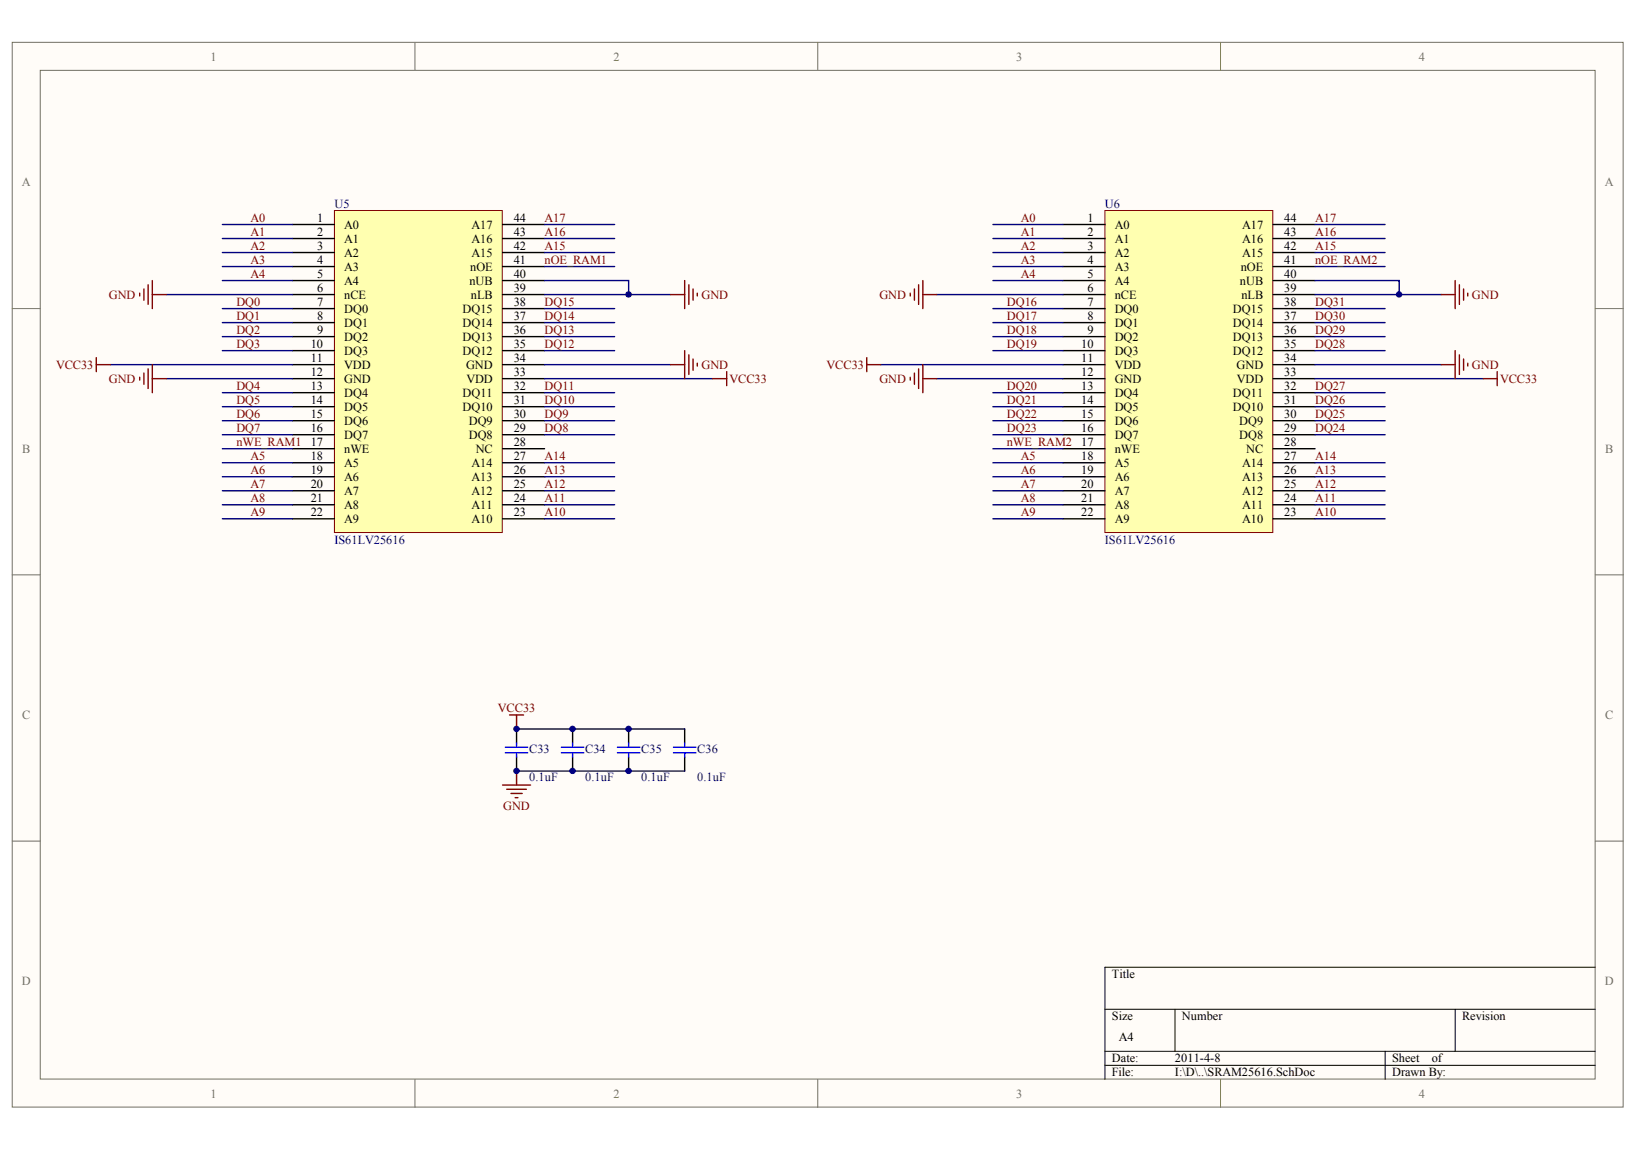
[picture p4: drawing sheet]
<svg xmlns="http://www.w3.org/2000/svg" width="289mm" height="203mm" viewBox="0 0 289 203" stroke-linecap="round" stroke-linejoin="round" font-family="sans-serif">
<defs><g id="words">
<g font-size="2.2" fill="#716f64">
<text x="37.1" y="10.7">1</text>
<text x="108.2" y="10.7">2</text>
<text x="179.2" y="10.7">3</text>
<text x="250.3" y="10.7">4</text>
<text x="3.9" y="32.9">A</text>
<text x="283.1" y="32.9">A</text>
<text x="3.9" y="79.9">B</text>
<text x="283.1" y="79.9">B</text>
<text x="3.9" y="126.8">C</text>
<text x="283.1" y="126.8">C</text>
<text x="3.9" y="173.8">D</text>
<text x="283.1" y="173.8">D</text>
<text x="37.1" y="193.6">1</text>
<text x="108.2" y="193.6">2</text>
<text x="179.2" y="193.6">3</text>
<text x="250.3" y="193.6">4</text>
</g>
<g font-size="2.2" fill="#800000">
<text x="44.2" y="39.1">A0</text>
<text x="44.2" y="41.6">A1</text>
<text x="96.1" y="41.6">A16</text>
<text x="96.1" y="39.1">A17</text>
<text x="180.1" y="39.1">A0</text>
<text x="180.1" y="41.6">A1</text>
<text x="232" y="41.6">A16</text>
<text x="232" y="39.1">A17</text>
<text x="44.2" y="44.1">A2</text>
<text x="44.2" y="46.6">A3</text>
<text x="96.1" y="46.6">nOE_RAM1</text>
<text x="96.1" y="44.1">A15</text>
<text x="180.1" y="44.1">A2</text>
<text x="180.1" y="46.6">A3</text>
<text x="232" y="46.6">nOE_RAM2</text>
<text x="232" y="44.1">A15</text>
<text x="19.2" y="52.7">GND</text>
<text x="41.7" y="54">DQ0</text>
<text x="44.2" y="49">A4</text>
<text x="96.1" y="54">DQ15</text>
<text x="123.7" y="52.7">GND</text>
<text x="155.1" y="52.7">GND</text>
<text x="177.6" y="54">DQ16</text>
<text x="180.1" y="49">A4</text>
<text x="232" y="54">DQ31</text>
<text x="259.6" y="52.7">GND</text>
<text x="41.7" y="56.4">DQ1</text>
<text x="41.7" y="58.9">DQ2</text>
<text x="96.1" y="56.4">DQ14</text>
<text x="96.1" y="58.9">DQ13</text>
<text x="177.6" y="56.4">DQ17</text>
<text x="177.6" y="58.9">DQ18</text>
<text x="232" y="56.4">DQ30</text>
<text x="232" y="58.9">DQ29</text>
<text x="9.9" y="65.1">VCC33</text>
<text x="41.7" y="61.4">DQ3</text>
<text x="96.1" y="61.4">DQ12</text>
<text x="123.7" y="65.1">GND</text>
<text x="145.8" y="65.1">VCC33</text>
<text x="177.6" y="61.4">DQ19</text>
<text x="232" y="61.4">DQ28</text>
<text x="259.6" y="65.1">GND</text>
<text x="19.2" y="67.6">GND</text>
<text x="41.7" y="68.8">DQ4</text>
<text x="41.7" y="71.3">DQ5</text>
<text x="96.1" y="71.3">DQ10</text>
<text x="96.1" y="68.8">DQ11</text>
<text x="128.7" y="67.6">VCC33</text>
<text x="155.1" y="67.6">GND</text>
<text x="177.6" y="68.8">DQ20</text>
<text x="177.6" y="71.3">DQ21</text>
<text x="232" y="71.3">DQ26</text>
<text x="232" y="68.8">DQ27</text>
<text x="264.6" y="67.6">VCC33</text>
<text x="41.7" y="73.7">DQ6</text>
<text x="41.7" y="76.2">DQ7</text>
<text x="96.1" y="76.2">DQ8</text>
<text x="96.1" y="73.7">DQ9</text>
<text x="177.6" y="73.7">DQ22</text>
<text x="177.6" y="76.2">DQ23</text>
<text x="232" y="76.2">DQ24</text>
<text x="232" y="73.7">DQ25</text>
<text x="41.7" y="78.7">nWE_RAM1</text>
<text x="44.2" y="81.2">A5</text>
<text x="44.2" y="83.6">A6</text>
<text x="96.1" y="83.6">A13</text>
<text x="96.1" y="81.2">A14</text>
<text x="177.6" y="78.7">nWE_RAM2</text>
<text x="180.1" y="81.2">A5</text>
<text x="180.1" y="83.6">A6</text>
<text x="232" y="83.6">A13</text>
<text x="232" y="81.2">A14</text>
<text x="44.2" y="86.1">A7</text>
<text x="44.2" y="88.6">A8</text>
<text x="96.1" y="88.6">A11</text>
<text x="96.1" y="86.1">A12</text>
<text x="180.1" y="86.1">A7</text>
<text x="180.1" y="88.6">A8</text>
<text x="232" y="88.6">A11</text>
<text x="232" y="86.1">A12</text>
<text x="44.2" y="91.1">A9</text>
<text x="96.1" y="91.1">A10</text>
<text x="180.1" y="91.1">A9</text>
<text x="232" y="91.1">A10</text>
<text x="87.8" y="125.7">VCC33</text>
<text x="88.8" y="142.9">GND</text>
</g>
<g font-size="2.2">
<text x="55.9" y="39.1">1</text>
<text x="55.9" y="41.6">2</text>
<text x="60.7" y="40.4">A0</text>
<text x="83.2" y="40.4">A17</text>
<text x="90.6" y="41.6">43</text>
<text x="90.6" y="39.1">44</text>
<text x="191.8" y="39.1">1</text>
<text x="191.8" y="41.6">2</text>
<text x="196.6" y="40.4">A0</text>
<text x="219.1" y="40.4">A17</text>
<text x="226.5" y="41.6">43</text>
<text x="226.5" y="39.1">44</text>
<text x="55.9" y="44.1">3</text>
<text x="55.9" y="46.6">4</text>
<text x="60.7" y="42.8">A1</text>
<text x="60.7" y="45.3">A2</text>
<text x="60.7" y="47.8">A3</text>
<text x="82.9" y="47.8">nOE</text>
<text x="83.2" y="45.3">A15</text>
<text x="83.2" y="42.8">A16</text>
<text x="90.6" y="46.6">41</text>
<text x="90.6" y="44.1">42</text>
<text x="191.8" y="44.1">3</text>
<text x="191.8" y="46.6">4</text>
<text x="196.6" y="42.8">A1</text>
<text x="196.6" y="45.3">A2</text>
<text x="196.6" y="47.8">A3</text>
<text x="218.8" y="47.8">nOE</text>
<text x="219.1" y="45.3">A15</text>
<text x="219.1" y="42.8">A16</text>
<text x="226.5" y="46.6">41</text>
<text x="226.5" y="44.1">42</text>
<text x="55.9" y="49">5</text>
<text x="55.9" y="51.5">6</text>
<text x="55.9" y="54">7</text>
<text x="60.7" y="50.3">A4</text>
<text x="60.7" y="52.7">nCE</text>
<text x="82.8" y="50.3">nUB</text>
<text x="83.1" y="52.7">nLB</text>
<text x="90.6" y="54">38</text>
<text x="90.6" y="51.5">39</text>
<text x="90.6" y="49">40</text>
<text x="191.8" y="49">5</text>
<text x="191.8" y="51.5">6</text>
<text x="191.8" y="54">7</text>
<text x="196.6" y="50.3">A4</text>
<text x="196.6" y="52.7">nCE</text>
<text x="218.7" y="50.3">nUB</text>
<text x="219" y="52.7">nLB</text>
<text x="226.5" y="54">38</text>
<text x="226.5" y="51.5">39</text>
<text x="226.5" y="49">40</text>
<text x="55.9" y="56.4">8</text>
<text x="55.9" y="58.9">9</text>
<text x="60.7" y="55.2">DQ0</text>
<text x="60.7" y="57.7">DQ1</text>
<text x="81.6" y="57.7">DQ14</text>
<text x="81.6" y="55.2">DQ15</text>
<text x="90.6" y="58.9">36</text>
<text x="90.6" y="56.4">37</text>
<text x="191.8" y="56.4">8</text>
<text x="191.8" y="58.9">9</text>
<text x="196.6" y="55.2">DQ0</text>
<text x="196.6" y="57.7">DQ1</text>
<text x="217.5" y="57.7">DQ14</text>
<text x="217.5" y="55.2">DQ15</text>
<text x="226.5" y="58.9">36</text>
<text x="226.5" y="56.4">37</text>
<text x="54.8" y="61.4">10</text>
<text x="54.8" y="63.9">11</text>
<text x="60.7" y="60.2">DQ2</text>
<text x="60.7" y="62.6">DQ3</text>
<text x="60.7" y="65.1">VDD</text>
<text x="81.6" y="62.6">DQ12</text>
<text x="81.6" y="60.2">DQ13</text>
<text x="82.2" y="65.1">GND</text>
<text x="90.6" y="63.9">34</text>
<text x="90.6" y="61.4">35</text>
<text x="190.7" y="61.4">10</text>
<text x="190.7" y="63.9">11</text>
<text x="196.6" y="60.2">DQ2</text>
<text x="196.6" y="62.6">DQ3</text>
<text x="196.6" y="65.1">VDD</text>
<text x="217.5" y="62.6">DQ12</text>
<text x="217.5" y="60.2">DQ13</text>
<text x="218.1" y="65.1">GND</text>
<text x="226.5" y="63.9">34</text>
<text x="226.5" y="61.4">35</text>
<text x="54.8" y="66.3">12</text>
<text x="54.8" y="68.8">13</text>
<text x="54.8" y="71.3">14</text>
<text x="60.7" y="67.6">GND</text>
<text x="60.7" y="70">DQ4</text>
<text x="81.6" y="70">DQ11</text>
<text x="82.3" y="67.6">VDD</text>
<text x="90.6" y="71.3">31</text>
<text x="90.6" y="68.8">32</text>
<text x="90.6" y="66.3">33</text>
<text x="190.7" y="66.3">12</text>
<text x="190.7" y="68.8">13</text>
<text x="190.7" y="71.3">14</text>
<text x="196.6" y="67.6">GND</text>
<text x="196.6" y="70">DQ4</text>
<text x="217.5" y="70">DQ11</text>
<text x="218.2" y="67.6">VDD</text>
<text x="226.5" y="71.3">31</text>
<text x="226.5" y="68.8">32</text>
<text x="226.5" y="66.3">33</text>
<text x="54.8" y="73.7">15</text>
<text x="54.8" y="76.2">16</text>
<text x="60.7" y="72.5">DQ5</text>
<text x="60.7" y="75">DQ6</text>
<text x="60.7" y="77.5">DQ7</text>
<text x="81.6" y="72.5">DQ10</text>
<text x="82.7" y="77.5">DQ8</text>
<text x="82.7" y="75">DQ9</text>
<text x="90.6" y="76.2">29</text>
<text x="90.6" y="73.7">30</text>
<text x="190.7" y="73.7">15</text>
<text x="190.7" y="76.2">16</text>
<text x="196.6" y="72.5">DQ5</text>
<text x="196.6" y="75">DQ6</text>
<text x="196.6" y="77.5">DQ7</text>
<text x="217.5" y="72.5">DQ10</text>
<text x="218.6" y="77.5">DQ8</text>
<text x="218.6" y="75">DQ9</text>
<text x="226.5" y="76.2">29</text>
<text x="226.5" y="73.7">30</text>
<text x="54.8" y="78.7">17</text>
<text x="54.8" y="81.2">18</text>
<text x="54.8" y="83.6">19</text>
<text x="60.7" y="79.9">nWE</text>
<text x="60.7" y="82.4">A5</text>
<text x="83.2" y="82.4">A14</text>
<text x="83.9" y="79.9">NC</text>
<text x="90.6" y="83.6">26</text>
<text x="90.6" y="81.2">27</text>
<text x="90.6" y="78.7">28</text>
<text x="190.7" y="78.7">17</text>
<text x="190.7" y="81.2">18</text>
<text x="190.7" y="83.6">19</text>
<text x="196.6" y="79.9">nWE</text>
<text x="196.6" y="82.4">A5</text>
<text x="219.1" y="82.4">A14</text>
<text x="219.8" y="79.9">NC</text>
<text x="226.5" y="83.6">26</text>
<text x="226.5" y="81.2">27</text>
<text x="226.5" y="78.7">28</text>
<text x="54.8" y="86.1">20</text>
<text x="54.8" y="88.6">21</text>
<text x="60.7" y="84.9">A6</text>
<text x="60.7" y="87.3">A7</text>
<text x="60.7" y="89.8">A8</text>
<text x="83.2" y="89.8">A11</text>
<text x="83.2" y="87.3">A12</text>
<text x="83.2" y="84.9">A13</text>
<text x="90.6" y="88.6">24</text>
<text x="90.6" y="86.1">25</text>
<text x="190.7" y="86.1">20</text>
<text x="190.7" y="88.6">21</text>
<text x="196.6" y="84.9">A6</text>
<text x="196.6" y="87.3">A7</text>
<text x="196.6" y="89.8">A8</text>
<text x="219.1" y="89.8">A11</text>
<text x="219.1" y="87.3">A12</text>
<text x="219.1" y="84.9">A13</text>
<text x="226.5" y="88.6">24</text>
<text x="226.5" y="86.1">25</text>
<text x="54.8" y="91.1">22</text>
<text x="60.7" y="92.3">A9</text>
<text x="83.2" y="92.3">A10</text>
<text x="90.6" y="91.1">23</text>
<text x="190.7" y="91.1">22</text>
<text x="196.6" y="92.3">A9</text>
<text x="219.1" y="92.3">A10</text>
<text x="226.5" y="91.1">23</text>
<text x="196.1" y="172.5">Title</text>
<text x="196.1" y="180">Size</text>
<text x="208.5" y="180">Number</text>
<text x="257.9" y="180">Revision</text>
<text x="197.4" y="183.7">A4</text>
<text x="196.1" y="187.4">Date:</text>
<text x="196.1" y="189.9">File:</text>
<text x="207.3" y="187.4">2011-4-8</text>
<text x="207.3" y="189.9">I:\D\..\SRAM25616.SchDoc</text>
<text x="245.6" y="187.4">Sheet</text>
<text x="245.6" y="189.9">Drawn By:</text>
<text x="252.6" y="187.4">of</text>
</g>
<g font-size="2.2" fill="#000080">
<text x="59" y="36.7">U5</text>
<text x="194.9" y="36.7">U6</text>
<text x="59" y="96">IS61LV25616</text>
<text x="194.9" y="96">IS61LV25616</text>
<text x="93.3" y="137.8">0.1uF</text>
<text x="93.3" y="132.8">C33</text>
<text x="103.2" y="137.8">0.1uF</text>
<text x="103.2" y="132.8">C34</text>
<text x="113.1" y="137.8">0.1uF</text>
<text x="113.1" y="132.8">C35</text>
<text x="123" y="137.8">0.1uF</text>
<text x="123" y="132.8">C36</text>
</g>
</g></defs>
<g fill="#fffcf8" stroke="#716f64" stroke-width=".18">
<path d="M2.2 7.5h284.1v187.8h-284.1z"/>
<path d="M7.1 12.4h274.3v177.9h-274.3z"/>
</g>
<path d="M73.2 7.5v4.9M144.2 7.5v4.9M215.3 7.5v4.9M2.2 54.4h4.9M281.4 54.4h4.9M2.2 101.4h4.9M281.4 101.4h4.9M2.2 148.4h4.9M281.4 148.4h4.9M73.2 190.4v4.9M144.2 190.4v4.9M215.3 190.4v4.9" fill="none" stroke="#716f64" stroke-width=".18"/>
<path d="M194.9 178h86.5M207.3 178v7.4M256.7 178v7.4M281.4 170.6h-86.5v19.8M194.9 185.4h86.5M194.9 187.9h86.5M244.3 185.4v5" fill="none" stroke="#000" stroke-width=".18"/>
<path d="M59 37.1h29.6v56.8h-29.6z" fill="#ffffb0" stroke="#800000" stroke-width=".18"/>
<g fill="none" stroke="#000" stroke-width=".25">
<path d="M51.6 39.6h7.4M88.6 39.6h7.5M51.6 42.1h7.4M51.6 44.5h7.4M51.6 47h7.4M51.6 49.5h7.4M51.6 52h7.4M51.6 54.4h7.4M51.6 56.9h7.4M51.6 59.4h7.4M88.6 42.1h7.5M88.6 44.5h7.5"/>
<path d="M88.6 47h7.5M88.6 49.5h7.5M88.6 52h7.5M88.6 54.4h7.5M88.6 56.9h7.5M88.6 59.4h7.5M51.6 61.8h7.4M51.6 64.3h7.4M51.6 66.8h7.4M51.6 69.3h7.4M51.6 71.7h7.4M51.6 74.2h7.4"/>
<path d="M51.6 76.7h7.4M51.6 79.2h7.4M88.6 61.8h7.5M88.6 64.3h7.5M88.6 66.8h7.5M88.6 69.3h7.5M88.6 71.7h7.5M88.6 74.2h7.5M88.6 76.7h7.5M88.6 79.2h7.5M51.6 81.6h7.4M51.6 84.1h7.4"/>
<path d="M51.6 86.6h7.4M51.6 89h7.4M51.6 91.5h7.4M88.6 81.6h7.5M88.6 84.1h7.5M88.6 86.6h7.5M88.6 89h7.5M88.6 91.5h7.5"/>
</g>
<g fill="none" stroke="#000080" stroke-width=".25">
<path d="M39.2 39.6h12.4M96.1 39.6h12.3M29.3 52h22.3M39.2 42.1h12.4M39.2 44.5h12.4M39.2 47h12.4M39.2 49.5h12.4M39.2 54.4h12.4M39.2 56.9h12.4M39.2 59.4h12.4M96.1 49.5h14.8v2.5M96.1 42.1h12.3"/>
<path d="M96.1 44.5h12.3M96.1 47h12.3M96.1 52h22.2M96.1 54.4h12.3M96.1 56.9h12.3M96.1 59.4h12.3M19.5 64.3h32.1M29.3 66.8h22.3M39.2 61.8h12.4M39.2 69.3h12.4M39.2 71.7h12.4M39.2 74.2h12.4"/>
<path d="M39.2 76.7h12.4M39.2 79.2h12.4M96.1 61.8h12.3M96.1 64.3h22.2M96.1 66.8h29.6M96.1 69.3h12.3M96.1 71.7h12.3M96.1 74.2h12.3M96.1 76.7h12.3M39.2 81.6h12.4M39.2 84.1h12.4M39.2 86.6h12.4"/>
<path d="M39.2 89h12.4M39.2 91.5h12.4M96.1 81.6h12.3M96.1 84.1h12.3M96.1 86.6h12.3M96.1 89h12.3M96.1 91.5h12.3"/>
</g>
<g fill="none" stroke="#800000" stroke-width=".25">
<path d="M24.6 51.7v.5M25.4 51v1.9M26.1 50.2v3.5M26.9 49.5v4.9M26.9 52h2.4M118.3 52h2.5M120.8 49.5v4.9M121.5 50.2v3.5M122.3 51v1.9M123 51.7v.5M17 63.1v2.5M17 64.3h2.5"/>
<path d="M24.6 66.5v.5M25.4 65.8v2M26.1 65.1v3.4M26.9 64.3v5M26.9 66.8h2.4M118.3 64.3h2.5M120.8 61.8v5M121.5 62.6v3.4M122.3 63.3v2M123 64.1v.5M125.7 66.8h2.5M128.2 65.6v2.4"/>
</g>
<path d="M194.9 37.1h29.6v56.8h-29.6z" fill="#ffffb0" stroke="#800000" stroke-width=".18"/>
<g fill="none" stroke="#000" stroke-width=".25">
<path d="M187.5 39.6h7.4M224.6 39.6h7.4M187.5 42.1h7.4M187.5 44.5h7.4M187.5 47h7.4M187.5 49.5h7.4M187.5 52h7.4M187.5 54.4h7.4M187.5 56.9h7.4M187.5 59.4h7.4M224.6 42.1h7.4M224.6 44.5h7.4"/>
<path d="M224.6 47h7.4M224.6 49.5h7.4M224.6 52h7.4M224.6 54.4h7.4M224.6 56.9h7.4M224.6 59.4h7.4M187.5 61.8h7.4M187.5 64.3h7.4M187.5 66.8h7.4M187.5 69.3h7.4M187.5 71.7h7.4M187.5 74.2h7.4"/>
<path d="M187.5 76.7h7.4M187.5 79.2h7.4M224.6 61.8h7.4M224.6 64.3h7.4M224.6 66.8h7.4M224.6 69.3h7.4M224.6 71.7h7.4M224.6 74.2h7.4M224.6 76.7h7.4M224.6 79.2h7.4M187.5 81.6h7.4M187.5 84.1h7.4"/>
<path d="M187.5 86.6h7.4M187.5 89h7.4M187.5 91.5h7.4M224.6 81.6h7.4M224.6 84.1h7.4M224.6 86.6h7.4M224.6 89h7.4M224.6 91.5h7.4M91.1 128.6v2.5M91.1 133.5v2.5M101 128.6v2.5M101 133.5v2.5"/>
<path d="M110.9 128.6v2.5M110.9 133.5v2.5M120.8 128.6v2.5M120.8 133.5v2.5"/>
</g>
<g fill="none" stroke="#000080" stroke-width=".25">
<path d="M175.1 39.6h12.4M232 39.6h12.3M165.2 52h22.3M175.1 42.1h12.4M175.1 44.5h12.4M175.1 47h12.4M175.1 49.5h12.4M175.1 54.4h12.4M175.1 56.9h12.4M175.1 59.4h12.4M232 49.5h14.8v2.5M232 42.1h12.3"/>
<path d="M232 44.5h12.3M232 47h12.3M232 52h22.2M232 54.4h12.3M232 56.9h12.3M232 59.4h12.3M155.4 64.3h32.1M165.2 66.8h22.3M175.1 61.8h12.4M175.1 69.3h12.4M175.1 71.7h12.4M175.1 74.2h12.4"/>
<path d="M175.1 76.7h12.4M175.1 79.2h12.4M232 61.8h12.3M232 64.3h22.2M232 66.8h29.6M232 69.3h12.3M232 71.7h12.3M232 74.2h12.3M232 76.7h12.3M175.1 81.6h12.4M175.1 84.1h12.4M175.1 86.6h12.4"/>
<path d="M175.1 89h12.4M175.1 91.5h12.4M232 81.6h12.3M232 84.1h12.3M232 86.6h12.3M232 89h12.3M232 91.5h12.3M91.1 128.6h29.7M91.1 136h29.7"/>
</g>
<g fill="none" stroke="#800000" stroke-width=".25">
<path d="M160.6 51.7v.5M161.3 51v1.9M162 50.2v3.5M162.8 49.5v4.9M162.8 52h2.4M254.2 52h2.5M256.7 49.5v4.9M257.4 50.2v3.5M258.2 51v1.9M258.9 51.7v.5M152.9 63.1v2.5M152.9 64.3h2.5"/>
<path d="M160.6 66.5v.5M161.3 65.8v2M162 65.1v3.4M162.8 64.3v5M162.8 66.8h2.4M254.2 64.3h2.5M256.7 61.8v5M257.4 62.6v3.4M258.2 63.3v2M258.9 64.1v.5M261.6 66.8h2.5M264.1 65.6v2.4"/>
<path d="M88.6 138.5h5M89.4 139.2h3.4M89.9 126.1h2.5M90.1 140h2M91.1 126.1v2.5M91.1 136v2.5M90.9 140.7h.5"/>
</g>
<g fill="none" stroke="#00f" stroke-width=".25">
<path d="M89.1 131.8h4M89.1 132.8h4M91.1 131.1v.7M91.1 132.8v.7M99 131.8h4M99 132.8h4M101 131.1v.7M101 132.8v.7M108.9 131.8h4M108.9 132.8h4M110.9 131.1v.7M110.9 132.8v.7"/>
<path d="M118.8 131.8h3.9M118.8 132.8h3.9M120.8 131.1v.7M120.8 132.8v.7"/>
</g>
<g fill="#000080" stroke="#000080" stroke-width=".18">
<circle cx="91.1" cy="136" r=".48"/>
<circle cx="91.1" cy="128.6" r=".48"/>
<circle cx="101" cy="136" r=".48"/>
<circle cx="101" cy="128.6" r=".48"/>
<circle cx="110.9" cy="136" r=".48"/>
<circle cx="110.9" cy="128.6" r=".48"/>
<circle cx="110.9" cy="51.9" r=".48"/>
<circle cx="246.8" cy="51.9" r=".48"/>
</g>
<use href="#words"/>
</svg>
